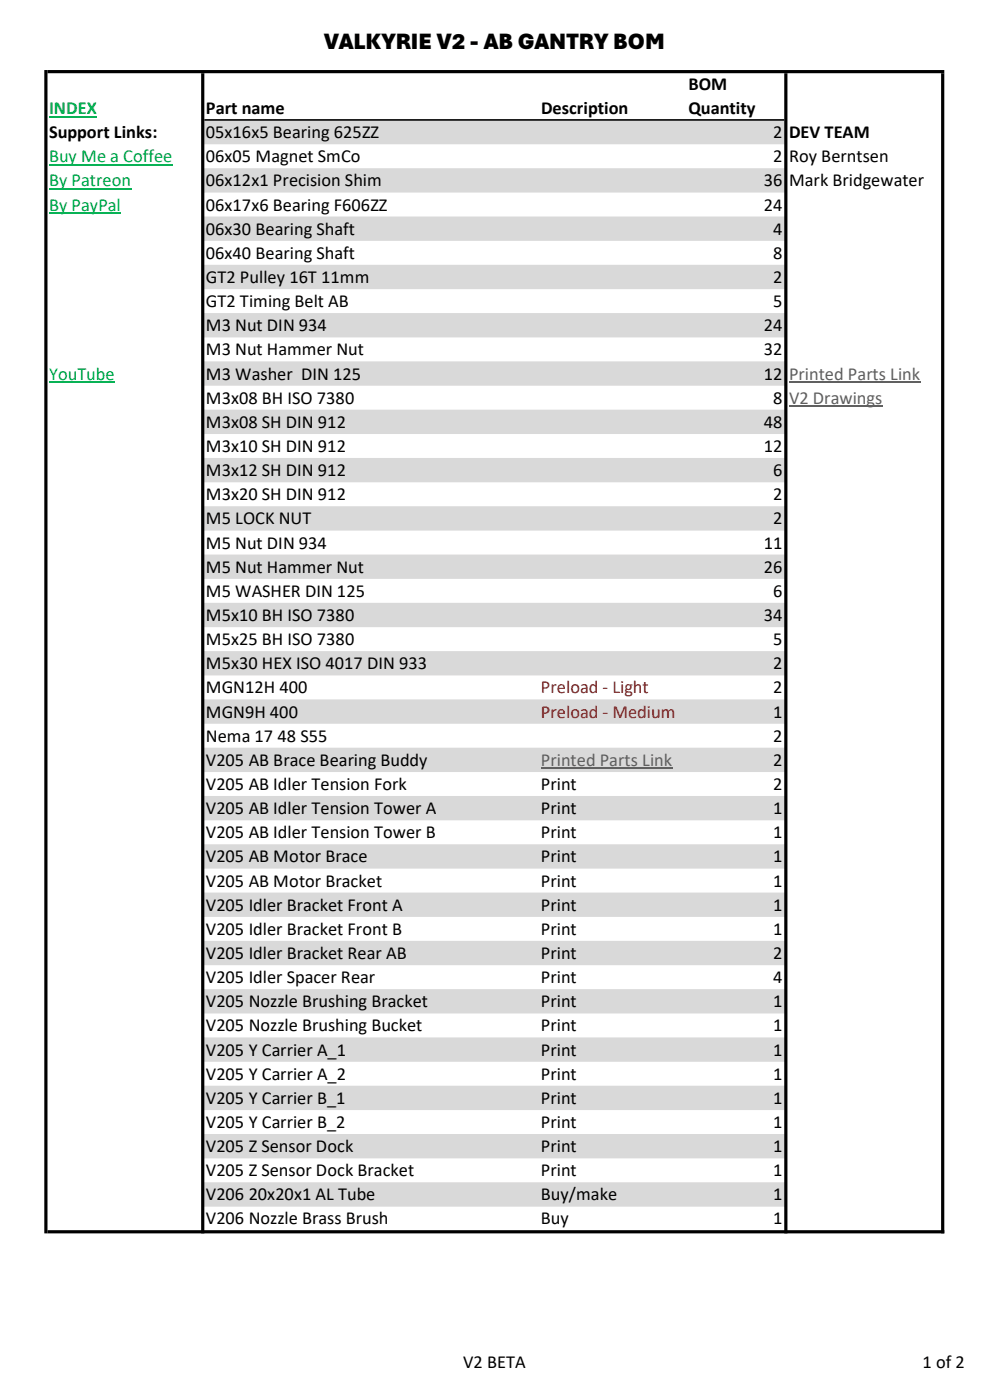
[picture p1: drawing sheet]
<svg xmlns="http://www.w3.org/2000/svg" width="210mm" height="297mm" viewBox="0 0 210 297" stroke-linecap="round" stroke-linejoin="round" font-family="sans-serif">
<defs><g id="words">
<text font-size="5" x="68.7" y="10.4">VALKYRIE V2 - AB GANTRY BOM</text>
<g font-size="3.9">
<text x="146" y="19">BOM</text>
<text x="10.4" y="29.3">Support Links:</text>
<text x="43.7" y="24.1">Part name</text>
<text x="43.7" y="29.3">05x16x5 Bearing 625ZZ</text>
<text x="114.8" y="24.1">Description</text>
<text x="146" y="24.1">Quantity</text>
<text x="164" y="29.3">2</text>
<text x="167.4" y="29.3">DEV TEAM</text>
<text x="43.7" y="34.4">06x05 Magnet SmCo</text>
<text x="164" y="34.4">2</text>
<text x="167.4" y="34.4">Roy Berntsen</text>
<text x="43.7" y="39.5">06x12x1 Precision Shim</text>
<text x="162.1" y="39.5">36</text>
<text x="167.4" y="39.5">Mark Bridgewater</text>
<text x="43.7" y="44.7">06x17x6 Bearing F606ZZ</text>
<text x="162.1" y="44.7">24</text>
<text x="43.7" y="49.8">06x30 Bearing Shaft</text>
<text x="164" y="49.8">4</text>
<text x="43.7" y="54.9">06x40 Bearing Shaft</text>
<text x="164" y="54.9">8</text>
<text x="43.7" y="60">GT2 Pulley 16T 11mm</text>
<text x="43.7" y="65.2">GT2 Timing Belt AB</text>
<text x="164" y="60">2</text>
<text x="164" y="65.2">5</text>
<text x="43.7" y="70.3">M3 Nut DIN 934</text>
<text x="162.1" y="70.3">24</text>
<text x="43.7" y="75.4">M3 Nut Hammer Nut</text>
<text x="162.1" y="75.4">32</text>
<text x="43.7" y="80.5">M3 Washer DIN 125</text>
<text x="162.1" y="80.5">12</text>
<text x="43.7" y="85.6">M3x08 BH ISO 7380</text>
<text x="164" y="85.6">8</text>
<text x="43.7" y="90.8">M3x08 SH DIN 912</text>
<text x="43.7" y="95.9">M3x10 SH DIN 912</text>
<text x="162.1" y="90.8">48</text>
<text x="162.1" y="95.9">12</text>
<text x="43.7" y="101">M3x12 SH DIN 912</text>
<text x="164" y="101">6</text>
<text x="43.7" y="106.1">M3x20 SH DIN 912</text>
<text x="164" y="106.1">2</text>
<text x="43.7" y="111.3">M5 LOCK NUT</text>
<text x="164" y="111.3">2</text>
<text x="43.7" y="116.4">M5 Nut DIN 934</text>
<text x="162.1" y="116.4">11</text>
<text x="43.7" y="121.5">M5 Nut Hammer Nut</text>
<text x="162.1" y="121.5">26</text>
<text x="43.7" y="126.6">M5 WASHER DIN 125</text>
<text x="43.7" y="131.7">M5x10 BH ISO 7380</text>
<text x="162.1" y="131.7">34</text>
<text x="164" y="126.6">6</text>
<text x="43.7" y="136.9">M5x25 BH ISO 7380</text>
<text x="164" y="136.9">5</text>
<text x="43.7" y="142">M5x30 HEX ISO 4017 DIN 933</text>
<text x="164" y="142">2</text>
<text x="43.7" y="147.1">MGN12H 400</text>
<text x="164" y="147.1">2</text>
<text x="43.7" y="152.2">MGN9H 400</text>
<text x="164" y="152.2">1</text>
<text x="43.7" y="157.4">Nema 17 48 S55</text>
<text x="164" y="157.4">2</text>
<text x="43.7" y="162.5">V205 AB Brace Bearing Buddy</text>
<text x="43.7" y="167.6">V205 AB Idler Tension Fork</text>
<text x="114.8" y="167.6">Print</text>
<text x="164" y="162.5">2</text>
<text x="164" y="167.6">2</text>
<text x="43.7" y="172.7">V205 AB Idler Tension Tower A</text>
<text x="114.8" y="172.7">Print</text>
<text x="164" y="172.7">1</text>
<text x="43.7" y="177.8">V205 AB Idler Tension Tower B</text>
<text x="114.8" y="177.8">Print</text>
<text x="164" y="177.8">1</text>
<text x="43.7" y="183">V205 AB Motor Brace</text>
<text x="114.8" y="183">Print</text>
<text x="164" y="183">1</text>
<text x="43.7" y="188.1">V205 AB Motor Bracket</text>
<text x="114.8" y="188.1">Print</text>
<text x="164" y="188.1">1</text>
<text x="43.7" y="193.2">V205 Idler Bracket Front A</text>
<text x="114.8" y="193.2">Print</text>
<text x="164" y="193.2">1</text>
<text x="43.7" y="198.3">V205 Idler Bracket Front B</text>
<text x="43.7" y="203.5">V205 Idler Bracket Rear AB</text>
<text x="114.8" y="198.3">Print</text>
<text x="114.8" y="203.5">Print</text>
<text x="164" y="198.3">1</text>
<text x="164" y="203.5">2</text>
<text x="43.7" y="208.6">V205 Idler Spacer Rear</text>
<text x="114.8" y="208.6">Print</text>
<text x="164" y="208.6">4</text>
<text x="43.7" y="213.7">V205 Nozzle Brushing Bracket</text>
<text x="114.8" y="213.7">Print</text>
<text x="164" y="213.7">1</text>
<text x="43.7" y="218.8">V205 Nozzle Brushing Bucket</text>
<text x="114.8" y="218.8">Print</text>
<text x="164" y="218.8">1</text>
<text x="43.7" y="223.9">V205 Y Carrier A_1</text>
<text x="114.8" y="223.9">Print</text>
<text x="164" y="223.9">1</text>
<text x="43.7" y="229.1">V205 Y Carrier A_2</text>
<text x="114.8" y="229.1">Print</text>
<text x="164" y="229.1">1</text>
<text x="43.7" y="234.2">V205 Y Carrier B_1</text>
<text x="43.7" y="239.3">V205 Y Carrier B_2</text>
<text x="114.8" y="234.2">Print</text>
<text x="114.8" y="239.3">Print</text>
<text x="164" y="234.2">1</text>
<text x="164" y="239.3">1</text>
<text x="43.7" y="244.4">V205 Z Sensor Dock</text>
<text x="114.8" y="244.4">Print</text>
<text x="164" y="244.4">1</text>
<text x="43.7" y="249.6">V205 Z Sensor Dock Bracket</text>
<text x="114.8" y="249.6">Print</text>
<text x="164" y="249.6">1</text>
<text x="43.7" y="254.7">V206 20x20x1 AL Tube</text>
<text x="114.8" y="254.7">Buy/make</text>
<text x="164" y="254.7">1</text>
<text x="43.7" y="259.7">V206 Nozzle Brass Brush</text>
<text x="114.8" y="259.7">Buy</text>
<text x="164" y="259.7">1</text>
<text x="98.3" y="290.3">V2 BETA</text>
<text x="195.7" y="290.3">1 of 2</text>
</g>
<g font-size="3.9" fill="#00b050">
<text x="10.4" y="24.2">INDEX</text>
<text x="10.4" y="34.4">Buy Me a Coffee</text>
<text x="10.4" y="39.5">By Patreon</text>
<text x="10.4" y="44.7">By PayPal</text>
<text x="10.4" y="80.5">YouTube</text>
</g>
<g font-size="3.9" fill="#5f5f5f">
<text x="167.4" y="80.5">Printed Parts Link</text>
<text x="167.4" y="85.6">V2 Drawings</text>
<text x="114.8" y="162.5">Printed Parts Link</text>
</g>
<g font-size="3.9" fill="#f00">
<text x="114.8" y="147.1">Preload - Light</text>
<text x="114.8" y="152.2">Preload - Medium</text>
</g>
</g></defs>
<path d="M43 25.4h123.8v5.2h-123.8zM43 35.7h123.8v5.2h-123.8zM43 45.9h123.8v5.2h-123.8zM43 56.2h123.8v5.1h-123.8zM43 66.4h123.8v5.2h-123.8zM43 76.7h123.8v5.1h-123.8zM43 86.9h123.8v5.2h-123.8zM43 97.2h123.8v5.1h-123.8zM43 107.4h123.8v5.2h-123.8zM43 117.6h123.8v5.2h-123.8zM43 127.9h123.8v5.2h-123.8zM43 138.1h123.8v5.2h-123.8zM43 148.4h123.8v5.1h-123.8zM43 158.6h123.8v5.2h-123.8zM43 168.9h123.8v5.1h-123.8zM43 179.1h123.8v5.2h-123.8zM43 189.4h123.8v5.1h-123.8zM43 199.6h123.8v5.2h-123.8zM43 209.8h123.8v5.2h-123.8zM43 220.1h123.8v5.2h-123.8zM43 230.3h123.8v5.2h-123.8zM43 240.6h123.8v5.1h-123.8zM43 250.8h123.8v5.2h-123.8z" fill-rule="evenodd" fill="#d9d9d9"/>
<path d="M10.4 24.7h10.2M10.4 35h26.2M10.4 40.1h17.4M10.4 45.2h15.3M10.4 81.1h13.9" fill="none" stroke="#00b050" stroke-width=".25"/>
<path d="M167.4 81.1h27.8M167.4 86.2h19.8M114.8 163h27.8" fill="none" stroke="#5f5f5f" stroke-width=".25"/>
<g fill="#000">
<path d="M9.4 14.9h.7v246.8h-.7zM42.7 15.5h.6v246.2h-.6zM166.4 15.5h.6v246.2h-.6zM199.6 15.5h.7v246.2h-.7z" fill-rule="evenodd"/>
<path d="M10.1 14.9h190.2v.6h-190.2zM43.3 25.3h123.1v.3h-123.1zM10.1 261h190.2v.7h-190.2z" fill-rule="evenodd"/>
</g>
<use href="#words"/>
</svg>
